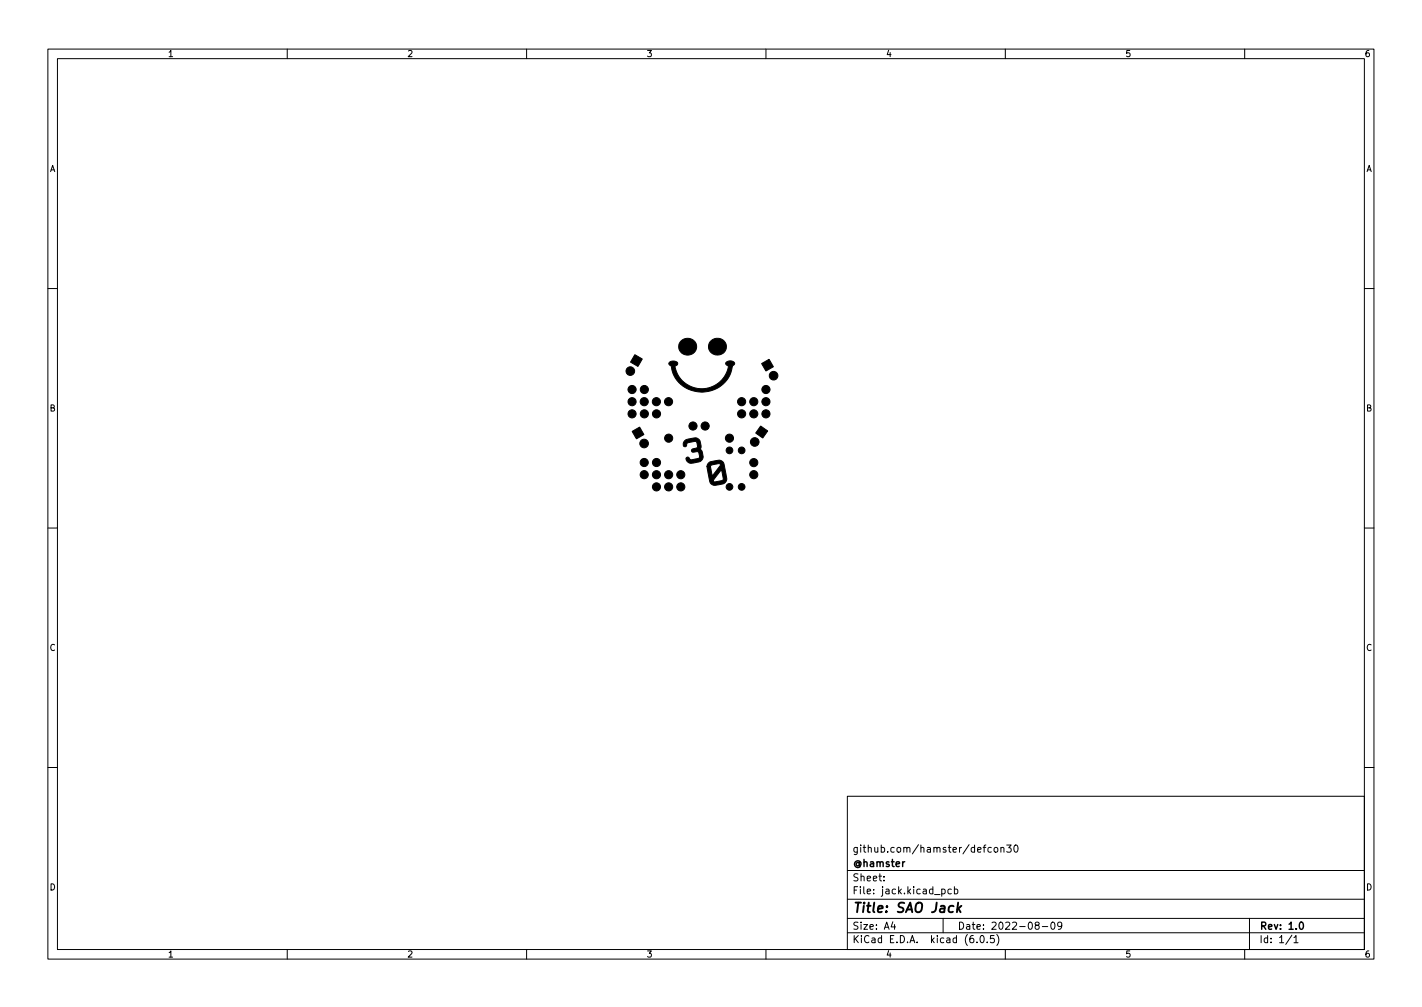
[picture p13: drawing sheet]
<svg xmlns="http://www.w3.org/2000/svg" width="297mm" height="210mm" viewBox="0 0 297 210" stroke-linecap="round" stroke-linejoin="round" font-family="sans-serif">
<defs><g id="words">
<text font-size="2.8" x="178" y="190.6">Title: SAO Jack</text>
<g font-size="2.1">
<text x="178" y="178">github.com/hamster/defcon30</text>
<text x="178" y="184">Sheet:</text>
<text x="178" y="181">@hamster</text>
<text x="178" y="186.7">File: jack.kicad_pcb</text>
<text x="178" y="196.9">KiCad E.D.A. kicad (6.0.5)</text>
<text x="178" y="194.1">Size: A4</text>
<text x="200" y="194.1">Date: 2022-08-09</text>
<text x="263" y="194.1">Rev: 1.0</text>
<text x="263" y="196.9">Id: 1/1</text>
</g>
<g font-size="1.8">
<text x="35" y="11.9">1</text>
<text x="85" y="11.9">2</text>
<text x="135" y="11.9">3</text>
<text x="185" y="11.9">4</text>
<text x="235" y="11.9">5</text>
<text x="285" y="11.9">6</text>
<text x="10.3" y="35.9">A</text>
<text x="285.3" y="35.9">A</text>
<text x="10.3" y="85.9">B</text>
<text x="285.3" y="85.9">B</text>
<text x="10.3" y="135.9">C</text>
<text x="285.3" y="135.9">C</text>
<text x="10.3" y="185.9">D</text>
<text x="285.3" y="185.9">D</text>
<text x="35" y="199.9">1</text>
<text x="85" y="199.9">2</text>
<text x="135" y="199.9">3</text>
<text x="185" y="199.9">4</text>
<text x="235" y="199.9">5</text>
<text x="285" y="199.9">6</text>
</g>
</g></defs>
<g fill="none" stroke="#000" stroke-width=".21">
<path d="M10 10.2h277v190.1h-277zM12 12.2h273v186.1h-273zM60 10.2v2M110 10.2v2M160 10.2v2M210 10.2v2M260 10.2v2M10 60.2h2M285 60.2h2M10 110.2h2M285 110.2h2M10 160.2h2"/>
<path d="M177 166.3h108v32h-108zM207.1 177l-.5-.1-.2 .3 .1 .7h.6M207.8 177l.3-.1 .3 .3v.4l-.3 .3h-.3l-.2-.3zM209.1 177.1l.2-.2 .3 .1 .1 .9M209.1 176.9v1M210.3 176.4h.9l-.5 .6 .4 .1v.7l-.2 .1-.6-.1M212 176.5l.1-.1a.8 .8 0 0 1 .6 .8 .8 .8 0 0 1-.6 .7 1 1 0 0 1-.1-1.4zM285 160.2h2M60 198.3v2M110 198.3v2M160 198.3v2M177 194.8h108"/>
<path d="M177 191.8h108M177 187.8h108M177 181.8h108M184.6 183.8v.1M184.6 183v.1M186.5 192.5l-.4 1h1M186.9 193v1M196.7 185.7l.4-.1 .3 .3-.1 .7h-.6M197 191.8v3M198.7 185.7l-.4-.1-.3 .3 .1 .7h.6M199.4 185.7l.4-.1 .3 .3-.2 .7h-.5M199.4 185.1v1.5"/>
<path d="M204.1 196.7v.1M204.9 195.4l.2-.1a.8 .8 0 0 1 .5 .8 .8 .8 0 0 1-.5 .7 1 1 0 0 1-.2-1.4zM206.2 196.7v.1M207.6 195.3h-.7v.7l.2-.1 .5 .1 .1 .2-.1 .5-.2 .1-.5-.1M208.2 195.1a1.72 1.72 0 0 1 0 2.3M210 198.3v2M216.5 193.2l-.3-.3 .1-.2 .2-.2 .4 .1 .2 .2-.1 .2-.6 .2-.2 .3 .1 .4 .2 .1h.3l.3-.3v-.2l-.3-.3M217.7 193.5h1.2M219.6 192.7l.3-.2a.8 .8 0 0 1 .5 .8 .8 .8 0 0 1-.5 .7l-.3-.1-.1-.4zM221.8 193.2l-.3 .3h-.3l-.3-.3 .2-.6 .4-.1 .2 .2a.99 .99 0 0 1-.3 1.3h-.3M260 198.3v2M261 191.8v6.5"/>
<path d="M269.9 195.3l-1.3 1.9M270.3 195.8l.4-.5v1.5M270.3 196.8h.8"/>
</g>
<path d="M271.6 192.6l.2-.1a.8 .8 0 0 1 .5 .8 .8 .8 0 0 1-.5 .7 1 1 0 0 1-.2-1.4z" fill="none" stroke="#000" stroke-width=".3"/>
<path d="M200.1 188.5l-.2 2M200.2 189.7l.5 .8M200.8 189.1l-.8 .8" fill="none" stroke="#000" stroke-width=".4"/>
<g fill="#000" stroke="#000" stroke-width=".21">
<path d="M132.6 74.1l1.6 .9-.9 1.5-1.6-.9zM142.2 71.2a1.85 1.85 0 0 1 2.8-.1 1.85 1.85 0 0 1-.1 2.7 1.85 1.85 0 0 1-2.7-.3l-.3-.6-.1-.5 .1-.6zM148.5 71.2a1.8 1.8 0 0 1 2.9 .1 1.8 1.8 0 0 1-.9 2.7 1.78 1.78 0 0 1-2.2-.6 1.78 1.78 0 0 1 .2-2.2zM139.9 75.6a1.07 1.07 0 0 1 1.7 .4l-.4 .3a.45 .45 0 0 0-.1 .8 5.6 5.6 0 0 0 5.8 4.1 5.6 5.6 0 0 0 5.2-4.8 .5 .5 0 0 1-.5-.6 .5 .5 0 0 1 .6-.4 .8 .8 0 0 1 1.2 .6l-.2 .3a8.8 8.8 0 0 1-2.1 3.8 6.6 6.6 0 0 1-10.7-2.8l-.2-.9a.49 .49 0 0 1-.3-.8zM159.1 75.9l1.6-.9 .9 1.6-1.6 .9zM132 90.1l1.6-.9 .9 1.5-1.6 .9zM143 92l.7-.3a2.74 2.74 0 0 1 2.1-.1 2.52 2.52 0 0 1 .5 2.3l.3 .2a1.59 1.59 0 0 1-.5 2.3l-.2 .1a2.61 2.61 0 0 1-2.2 0 .53 .53 0 0 1-.4-.6 .53 .53 0 0 1 .4-.5l.6 .6 1.2-.2a.62 .62 0 0 0 .6-.3 .62 .62 0 0 0-.1-.7 .61 .61 0 0 0-1-.4 .4 .4 0 0 1-.6-.3 .4 .4 0 0 1 .6-.4 .65 .65 0 0 0 .7-.3 .65 .65 0 0 0-.1-.8 .57 .57 0 0 0-.4-.5 .57 .57 0 0 0-.5 .1l-1.1 .3-.1 .2a.43 .43 0 0 1-.5 .6 .43 .43 0 0 1-.3-.7zM158.9 89l1.5 1-1.1 1.5-1.4-1.1zM148 96.7l.6-.3a2.76 2.76 0 0 1 2.4 0l.2 .4 .4 2a1.7 1.7 0 0 1-.3 2.1l-.6 .2a2.05 2.05 0 0 1-2.2-.1l-.3-.7h.8l.2 .3h.3a1.75 1.75 0 0 0 1.6-.6l-.4-1.9-1.7 2.2h-.8l-.5-2.9h.7l.4 2 1.4-1.9a.4 .4 0 0 0 .3-.6 .4 .4 0 0 0-.7 0l-1.1 .2-.3 .3h-.7z"/>
<circle cx="131.7" cy="77.5" r=".9"/>
<circle cx="161.6" cy="78.4" r=".9"/>
<circle cx="132" cy="86.4" r=".85"/>
<circle cx="132" cy="81.3" r=".85"/>
<circle cx="132" cy="83.9" r=".85"/>
<circle cx="134.5" cy="92.6" r=".9"/>
<circle cx="134.6" cy="83.9" r=".85"/>
<circle cx="134.6" cy="99.1" r=".85"/>
<circle cx="134.6" cy="96.6" r=".85"/>
<circle cx="134.6" cy="81.3" r=".85"/>
<circle cx="134.6" cy="86.4" r=".85"/>
<circle cx="137.1" cy="83.9" r=".85"/>
<circle cx="137.1" cy="99.1" r=".85"/>
<circle cx="137.1" cy="86.4" r=".85"/>
<circle cx="137.1" cy="96.6" r=".85"/>
<circle cx="139.7" cy="83.9" r=".85"/>
<circle cx="139.7" cy="99.1" r=".85"/>
<circle cx="139.7" cy="91.5" r=".85"/>
<circle cx="142.2" cy="99.1" r=".85"/>
<circle cx="144.8" cy="89" r=".85"/>
<circle cx="147.3" cy="89" r=".85"/>
<circle cx="152.4" cy="91.5" r=".85"/>
<circle cx="152.4" cy="94" r=".7"/>
<circle cx="154.9" cy="83.9" r=".85"/>
<circle cx="154.9" cy="86.4" r=".85"/>
<circle cx="154.9" cy="94" r=".7"/>
<circle cx="157.5" cy="86.4" r=".85"/>
<circle cx="157.5" cy="83.9" r=".85"/>
<circle cx="157.5" cy="96.6" r=".85"/>
<circle cx="157.5" cy="99.1" r=".85"/>
<circle cx="157.7" cy="92.3" r=".9"/>
<circle cx="160" cy="86.4" r=".85"/>
<circle cx="160" cy="81.3" r=".85"/>
<circle cx="160" cy="83.9" r=".85"/>
<circle cx="137.1" cy="101.7" r=".85"/>
<circle cx="139.7" cy="101.7" r=".85"/>
<circle cx="142.2" cy="101.7" r=".85"/>
<circle cx="152.4" cy="101.7" r=".7"/>
<circle cx="154.9" cy="101.7" r=".7"/>
</g>
<use href="#words"/>
</svg>
